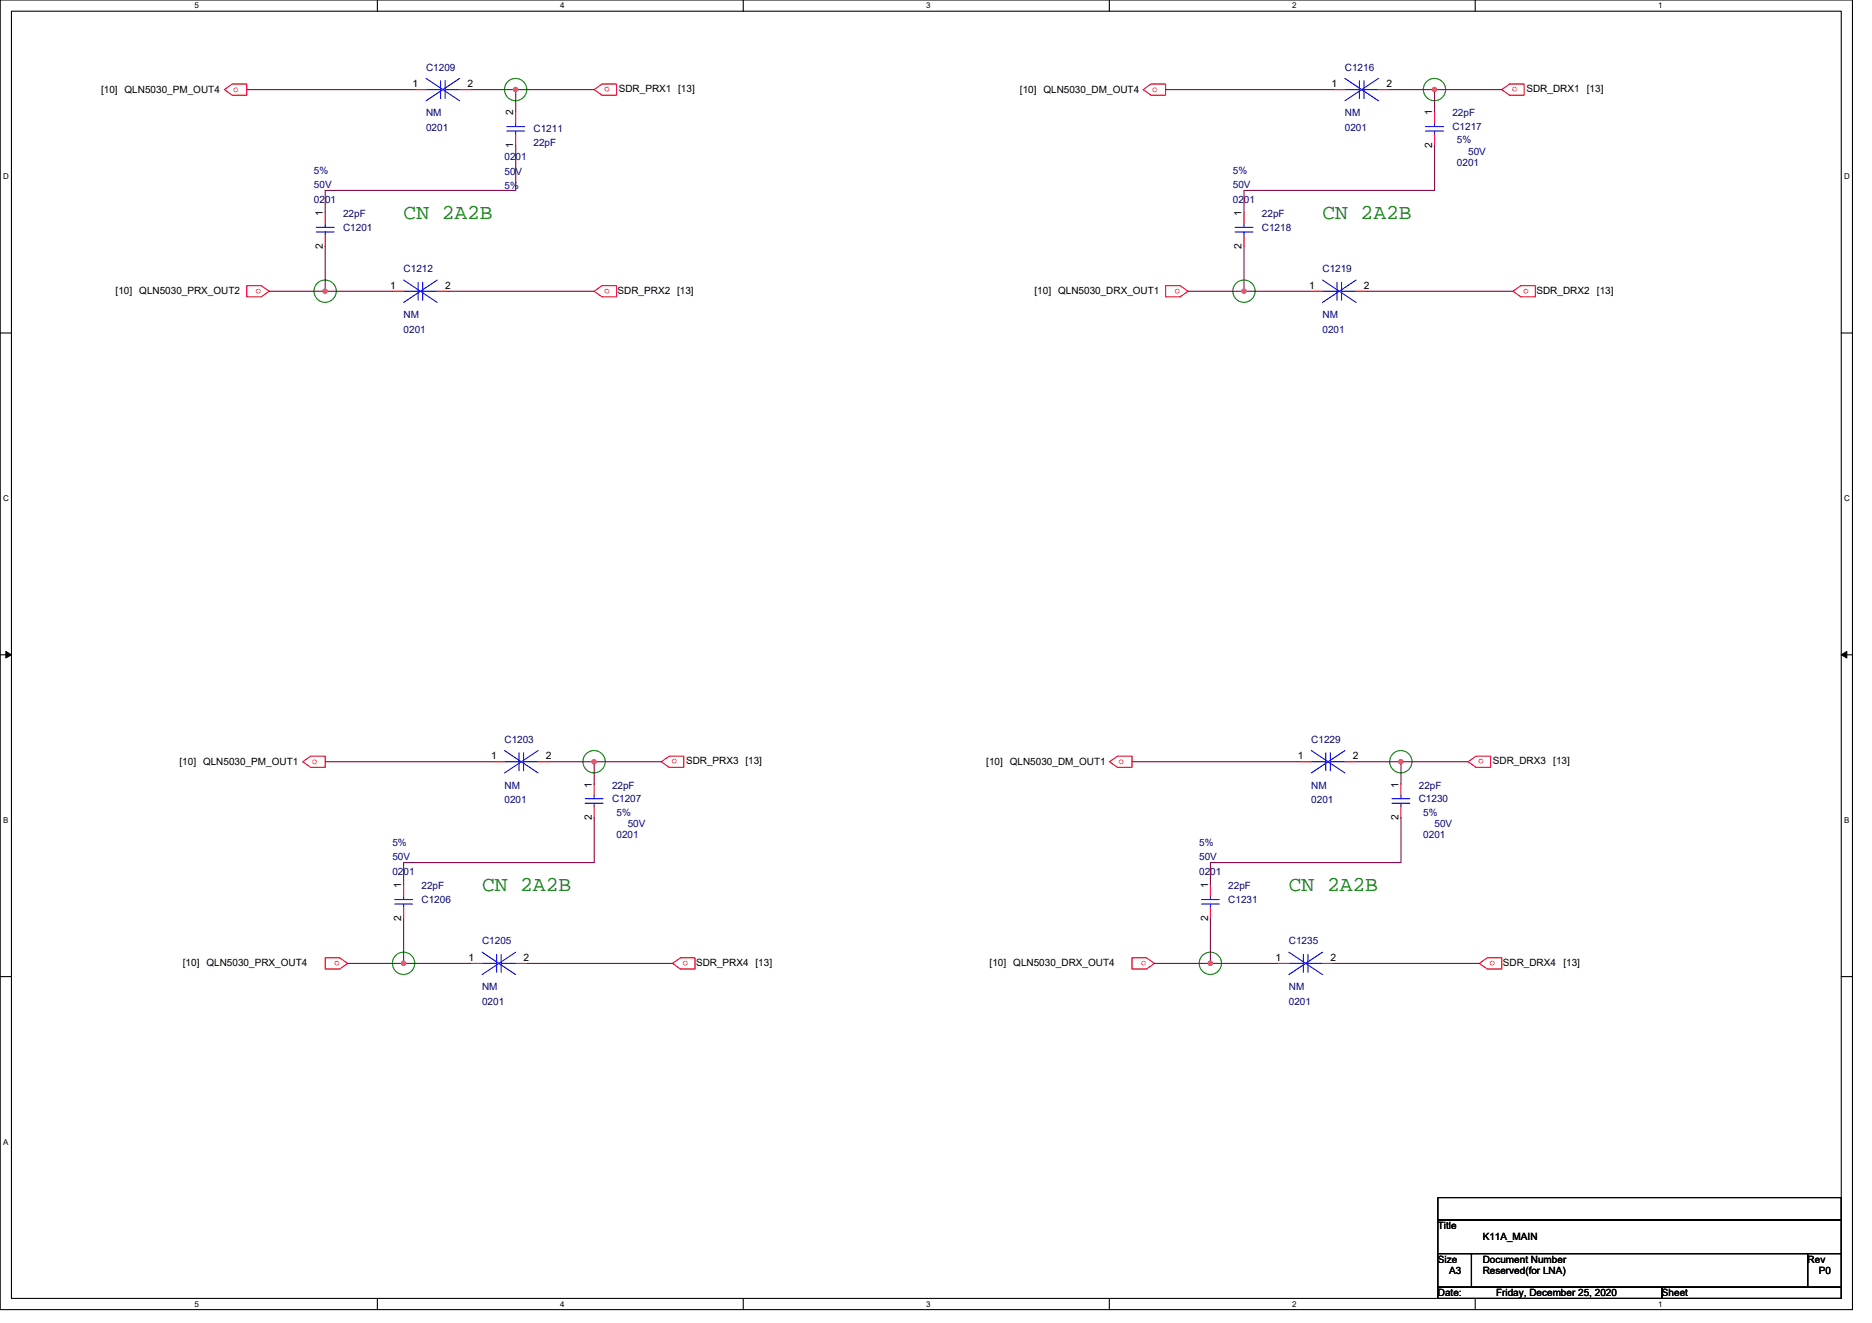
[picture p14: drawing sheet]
<svg xmlns="http://www.w3.org/2000/svg" width="297mm" height="210mm" viewBox="0 0 297 210" stroke-linecap="round" stroke-linejoin="round" font-family="sans-serif">
<defs><g id="words">
<g font-size="3.4" fill="#008000">
<text x="64" y="34.7">CN 2A2B</text>
<text x="209.8" y="34.7">CN 2A2B</text>
<text x="76.5" y="141.4">CN 2A2B</text>
<text x="204.5" y="141.4">CN 2A2B</text>
</g>
<g font-size="1.6" fill="#000080">
<text x="67.6" y="11.2">C1209</text>
<text x="213.4" y="11.2">C1216</text>
<text x="67.6" y="18.5">NM</text>
<text x="67.6" y="20.8">0201</text>
<text x="84.7" y="21">C1211</text>
<text x="84.7" y="23.1">22pF</text>
<text x="213.4" y="18.5">NM</text>
<text x="213.4" y="20.8">0201</text>
<text x="230.5" y="20.6">C1217</text>
<text x="230.5" y="18.5">22pF</text>
<text x="231.2" y="22.8">5%</text>
<text x="49.8" y="29.9">50V</text>
<text x="49.8" y="27.6">5%</text>
<text x="80" y="25.4">0201</text>
<text x="80" y="27.7">50V</text>
<text x="195.6" y="29.9">50V</text>
<text x="195.6" y="27.6">5%</text>
<text x="231.2" y="26.3">0201</text>
<text x="233" y="24.5">50V</text>
<text x="49.8" y="32.2">0201</text>
<text x="54.4" y="34.5">22pF</text>
<text x="80" y="30">5%</text>
<text x="195.6" y="32.2">0201</text>
<text x="200.2" y="34.5">22pF</text>
<text x="54.4" y="36.6">C1201</text>
<text x="200.2" y="36.6">C1218</text>
<text x="64" y="43.2">C1212</text>
<text x="209.8" y="43.2">C1219</text>
<text x="64" y="50.5">NM</text>
<text x="64" y="52.8">0201</text>
<text x="209.8" y="50.5">NM</text>
<text x="209.8" y="52.8">0201</text>
<text x="80" y="117.9">C1203</text>
<text x="208.1" y="117.9">C1229</text>
<text x="80" y="125.2">NM</text>
<text x="97.1" y="125.2">22pF</text>
<text x="208.1" y="125.2">NM</text>
<text x="225.1" y="125.2">22pF</text>
<text x="80" y="127.5">0201</text>
<text x="97.1" y="127.3">C1207</text>
<text x="97.8" y="129.4">5%</text>
<text x="99.6" y="131.2">50V</text>
<text x="208.1" y="127.5">0201</text>
<text x="225.1" y="127.3">C1230</text>
<text x="225.8" y="129.4">5%</text>
<text x="227.6" y="131.2">50V</text>
<text x="62.3" y="136.5">50V</text>
<text x="62.3" y="134.2">5%</text>
<text x="97.8" y="133">0201</text>
<text x="190.3" y="136.5">50V</text>
<text x="190.3" y="134.2">5%</text>
<text x="225.8" y="133">0201</text>
<text x="62.3" y="138.9">0201</text>
<text x="66.9" y="143.3">C1206</text>
<text x="66.9" y="141.2">22pF</text>
<text x="190.3" y="138.9">0201</text>
<text x="194.9" y="143.3">C1231</text>
<text x="194.9" y="141.2">22pF</text>
<text x="76.5" y="149.9">C1205</text>
<text x="204.5" y="149.9">C1235</text>
<text x="76.5" y="157.2">NM</text>
<text x="76.5" y="159.5">0201</text>
<text x="204.5" y="157.2">NM</text>
<text x="204.5" y="159.5">0201</text>
</g>
<g font-size="1.6">
<text x="16" y="14.8">[10] QLN5030_PM_OUT4</text>
<text x="65.5" y="13.8">1</text>
<text x="74.2" y="13.8">2</text>
<text x="98.2" y="14.6">SDR_PRX1 [13]</text>
<text x="161.8" y="14.8">[10] QLN5030_DM_OUT4</text>
<text x="211.3" y="13.8">1</text>
<text x="220" y="13.8">2</text>
<text x="242.2" y="14.6">SDR_DRX1</text>
<text x="251.8" y="14.6">[13]</text>
<text x="81.4" y="23.5" transform="rotate(-90 81.4 23.5)">1</text>
<text x="81.4" y="18.3" transform="rotate(-90 81.4 18.3)">2</text>
<text x="227.2" y="23.5" transform="rotate(-90 227.2 23.5)">2</text>
<text x="227.2" y="18.3" transform="rotate(-90 227.2 18.3)">1</text>
<text x="51.2" y="34.3" transform="rotate(-90 51.2 34.3)">1</text>
<text x="197" y="34.3" transform="rotate(-90 197 34.3)">1</text>
<text x="51.2" y="39.5" transform="rotate(-90 51.2 39.5)">2</text>
<text x="197" y="39.5" transform="rotate(-90 197 39.5)">2</text>
<text x="18.3" y="46.6">[10] QLN5030_PRX_OUT2</text>
<text x="61.9" y="45.8">1</text>
<text x="70.6" y="45.8">2</text>
<text x="98" y="46.6">SDR_PRX2 [13]</text>
<text x="164.1" y="46.6">[10] QLN5030_DRX_OUT1</text>
<text x="207.7" y="45.8">1</text>
<text x="216.4" y="45.8">2</text>
<text x="243.8" y="46.6">SDR_DRX2</text>
<text x="253.4" y="46.6">[13]</text>
<text x="28.5" y="121.4">[10] QLN5030_PM_OUT1</text>
<text x="77.9" y="120.5">1</text>
<text x="86.6" y="120.5">2</text>
<text x="93.9" y="125" transform="rotate(-90 93.9 125)">1</text>
<text x="108.9" y="121.3">SDR_PRX3 [13]</text>
<text x="156.5" y="121.4">[10] QLN5030_DM_OUT1</text>
<text x="205.9" y="120.5">1</text>
<text x="214.6" y="120.5">2</text>
<text x="221.9" y="125" transform="rotate(-90 221.9 125)">1</text>
<text x="236.9" y="121.3">SDR_DRX3</text>
<text x="246.5" y="121.3">[13]</text>
<text x="93.9" y="130.2" transform="rotate(-90 93.9 130.2)">2</text>
<text x="221.9" y="130.2" transform="rotate(-90 221.9 130.2)">2</text>
<text x="63.7" y="141" transform="rotate(-90 63.7 141)">1</text>
<text x="191.7" y="141" transform="rotate(-90 191.7 141)">1</text>
<text x="63.7" y="146.2" transform="rotate(-90 63.7 146.2)">2</text>
<text x="191.7" y="146.2" transform="rotate(-90 191.7 146.2)">2</text>
<text x="29" y="153.3">[10] QLN5030_PRX_OUT4</text>
<text x="74.4" y="152.5">1</text>
<text x="83.1" y="152.5">2</text>
<text x="110.4" y="153.3">SDR_PRX4 [13]</text>
<text x="157" y="153.3">[10] QLN5030_DRX_OUT4</text>
<text x="202.4" y="152.5">1</text>
<text x="211.1" y="152.5">2</text>
<text x="238.5" y="153.3">SDR_DRX4</text>
<text x="248.1" y="153.3">[13]</text>
<text x="228.2" y="195.1">Title</text>
<text x="235.3" y="196.8">K11A_MAIN</text>
<text x="228.2" y="200.4">Size</text>
<text x="229.9" y="202.2">A3</text>
<text x="235.3" y="200.4">Document Number</text>
<text x="235.3" y="202.2">Reserved(for LNA)</text>
<text x="286.8" y="200.4">Rev</text>
<text x="288.6" y="202.2">P0</text>
<text x="228.2" y="205.7">Date:</text>
<text x="237.4" y="205.7">Friday, December 25, 2020</text>
<text x="263.7" y="205.7">Sheet</text>
</g>
<g font-size="1.6" fill="#f00">
<text x="37" y="14.6">o</text>
<text x="96.8" y="13.8" transform="rotate(180 96.8 13.8)">o</text>
<text x="182.8" y="14.6">o</text>
<text x="240.8" y="13.8" transform="rotate(180 240.8 13.8)">o</text>
<text x="41.5" y="45.8" transform="rotate(180 41.5 45.8)">o</text>
<text x="96.8" y="45.8" transform="rotate(180 96.8 45.8)">o</text>
<text x="187.3" y="45.8" transform="rotate(180 187.3 45.8)">o</text>
<text x="242.6" y="45.8" transform="rotate(180 242.6 45.8)">o</text>
<text x="49.5" y="121.3">o</text>
<text x="107.4" y="120.5" transform="rotate(180 107.4 120.5)">o</text>
<text x="177.5" y="121.3">o</text>
<text x="235.5" y="120.5" transform="rotate(180 235.5 120.5)">o</text>
<text x="53.9" y="152.5" transform="rotate(180 53.9 152.5)">o</text>
<text x="109.2" y="152.5" transform="rotate(180 109.2 152.5)">o</text>
<text x="181.9" y="152.5" transform="rotate(180 181.9 152.5)">o</text>
<text x="237.2" y="152.5" transform="rotate(180 237.2 152.5)">o</text>
</g>
<g font-size="1.3">
<text x="30.8" y="1.3">5</text>
<text x="88.9" y="1.3">4</text>
<text x="147" y="1.3">3</text>
<text x="205" y="1.3">2</text>
<text x="263.1" y="1.3">1</text>
<text x=".5" y="28.4">D</text>
<text x="292.6" y="28.4">D</text>
<text x=".5" y="79.5">C</text>
<text x="292.6" y="79.5">C</text>
<text x=".5" y="130.6">B</text>
<text x="292.6" y="130.6">B</text>
<text x=".5" y="181.7">A</text>
<text x="30.8" y="207.4">5</text>
<text x="88.9" y="207.4">4</text>
<text x="147" y="207.4">3</text>
<text x="205" y="207.4">2</text>
<text x="263.1" y="207.4">1</text>
</g>
</g></defs>
<path d="M0 0h293.9v207.9h-293.9zM1.8 1.8h290.4v204.3h-290.4z" fill="none" stroke="#000" stroke-width=".17"/>
<g fill="#fff">
<path d="M30.8 .2h.7v1.4h-.7z"/>
<path d="M30.8 206.3h.7v1.4h-.7z"/>
</g>
<path d="M59.9 0v1.8M59.9 206.1v1.8" fill="none" stroke="#000" stroke-width=".17"/>
<g fill="#fff">
<path d="M88.9 .2h.7v1.4h-.7z"/>
<path d="M88.9 206.3h.7v1.4h-.7z"/>
</g>
<path d="M117.9 0v1.8M117.9 206.1v1.8" fill="none" stroke="#000" stroke-width=".17"/>
<g fill="#fff">
<path d="M147 .2h.7v1.4h-.7z"/>
<path d="M147 206.3h.7v1.4h-.7z"/>
</g>
<path d="M176 0v1.8M176 206.1v1.8" fill="none" stroke="#000" stroke-width=".17"/>
<g fill="#fff">
<path d="M205 .2h.7v1.4h-.7z"/>
<path d="M205 206.3h.7v1.4h-.7z"/>
</g>
<path d="M234.1 0v1.8M234.1 206.1v1.8" fill="none" stroke="#000" stroke-width=".17"/>
<g fill="#fff">
<path d="M263.1 .2h.7v1.4h-.7z"/>
<path d="M263.1 206.3h.7v1.4h-.7z"/>
<path d="M.5 27.3h.9v1.4h-.9z"/>
<path d="M292.6 27.3h.9v1.4h-.9z"/>
<path d="M.5 78.4h.9v1.4h-.9z"/>
<path d="M292.6 78.4h.9v1.4h-.9z"/>
</g>
<path d="M0 52.9h1.8M292.2 52.9h1.7" fill="none" stroke="#000" stroke-width=".17"/>
<g fill="#fff">
<path d="M.5 129.5h.8v1.4h-.8z"/>
<path d="M292.6 129.5h.9v1.4h-.9z"/>
</g>
<path d="M0 103.9h1.8M292.2 103.9h1.7" fill="none" stroke="#000" stroke-width=".17"/>
<path d="M.9 103.4l.9 .5-.9 .5zM292.2 103.9l.8-.5v1z" fill="#000" stroke="#000" stroke-width=".16"/>
<path d="M.5 180.5h.8v1.4h-.8z" fill="#fff"/>
<path d="M0 155h1.8M292.2 155h1.7M228.2 190.1h64v3.5h-64zM228.2 193.6h64v5.4h-64zM228.2 199h5.3v5.3h-5.3zM233.5 199h53.3v5.3h-53.3zM286.8 199h5.4v5.3h-5.4zM228.2 204.3h35.5v1.8h-35.5zM263.7 204.3h28.5v1.8h-28.5z" fill="none" stroke="#000" stroke-width=".17"/>
<g fill="none" stroke="#008000" stroke-width=".17">
<circle cx="81.8" cy="14.2" r="1.77"/>
<circle cx="227.6" cy="14.2" r="1.77"/>
<circle cx="51.6" cy="46.2" r="1.77"/>
<circle cx="197.4" cy="46.2" r="1.77"/>
<circle cx="94.3" cy="120.9" r="1.77"/>
<circle cx="222.3" cy="120.9" r="1.77"/>
<circle cx="64" cy="152.9" r="1.77"/>
<circle cx="192.1" cy="152.9" r="1.77"/>
</g>
<g fill="none" stroke="#f00" stroke-width=".17">
<path d="M35.6 14.2l1.2-.9h2.4v1.8h-2.4zM65.8 14.2h1.8M72.9 14.2h1.8M81.8 17.8v1.8M94.3 14.2l1.2-.9h2.3v1.8h-2.3zM181.4 14.2l1.2-.9h2.4v1.8h-2.4zM211.6 14.2h1.8M218.7 14.2h1.8M227.6 17.8v1.8M238.3 14.2l1.2-.9h2.3v1.8h-2.3zM51.6 33.8v1.8M51.6 37.3v1.8"/>
<path d="M81.8 21.3v1.8M197.4 33.8v1.8M197.4 37.3v1.8M227.6 21.3v1.8M39.2 45.3h2.3l1.2 .9-1.2 .9h-2.3zM62.3 46.2h1.7M69.4 46.2h1.8M94.3 46.2l1.2-.9h2.3v1.8h-2.3zM185 45.3h2.3l1.2 .9-1.2 .9h-2.3zM208.1 46.2h1.7M215.2 46.2h1.8M240.1 46.2l1.2-.9h2.3v1.8h-2.3z"/>
<path d="M48 120.9l1.3-.9h2.3v1.8h-2.3zM78.3 120.9h1.7M85.4 120.9h1.8M94.3 124.5v1.7M94.3 128v1.8M104.9 120.9l1.3-.9h2.3v1.8h-2.3zM176.1 120.9l1.2-.9h2.3v1.8h-2.3zM206.3 120.9h1.8M213.4 120.9h1.8M222.3 124.5v1.7M222.3 128v1.8M233 120.9l1.2-.9h2.3v1.8h-2.3z"/>
<path d="M51.6 152h2.3l1.3 .9-1.3 .9h-2.3zM64 140.5v1.7M64 144v1.8M74.7 152.9h1.8M81.8 152.9h1.8M106.7 152.9l1.3-.9h2.3v1.8h-2.3zM179.6 152h2.3l1.3 .9-1.3 .9h-2.3zM192.1 140.5v1.7M192.1 144v1.8M202.7 152.9h1.8M209.8 152.9h1.8M234.7 152.9l1.3-.9h2.3v1.8h-2.3z"/>
</g>
<g fill="none" stroke="#00f" stroke-width=".17">
<path d="M67.6 12.4l5.3 3.6M67.6 14.2h2.3M69.9 12.8v2.8M70.6 12.8v2.8M70.6 14.2h2.3M72.9 12.4l-5.3 3.6M81.8 19.6v.5M213.4 14.2h2.3M213.4 12.4l5.3 3.6M215.7 12.8v2.8M216.4 12.8v2.8M216.4 14.2h2.3"/>
<path d="M218.7 12.4l-5.3 3.6M227.6 19.6v.5M50.2 36.1h2.8M50.2 36.8h2.8M51.6 35.6v.5M51.6 36.8v.5M80.4 20.8h2.8M80.4 20.1h2.8M81.8 20.8v.5M196 36.1h2.8M196 36.8h2.8M197.4 35.6v.5"/>
<path d="M197.4 36.8v.5M226.2 20.1h2.8M226.2 20.8h2.8M227.6 20.8v.5M64 44.4l5.4 3.6M64 46.2h2.4M66.4 44.8v2.8M67.1 44.8v2.8M67.1 46.2h2.3M69.4 44.5l-5.4 3.5M209.8 46.2h2.3M209.8 44.4l5.4 3.6"/>
<path d="M212.1 44.8v2.8M212.9 44.8v2.8M212.9 46.2h2.3M215.2 44.5l-5.4 3.5M80 119.1l5.4 3.6M82.4 119.5v2.8M83.1 119.5v2.8M85.4 119.1l-5.4 3.6M208.1 119.1l5.3 3.6M210.4 119.5v2.8M211.1 119.5v2.8M213.4 119.1l-5.3 3.6"/>
<path d="M80 120.9h2.4M83.1 120.9h2.3M92.9 126.8h2.8M92.9 127.5h2.8M94.3 126.2v.6M94.3 127.5v.5M208.1 120.9h2.3M211.1 120.9h2.3M220.9 126.8h2.8M220.9 127.5h2.8M222.3 126.2v.6M222.3 127.5v.5"/>
<path d="M62.6 142.8h2.9M62.6 143.5h2.9M64 142.2v.6M64 143.5v.5M76.5 151.1l5.3 3.6M76.5 152.9h2.3M78.8 151.5v2.8M79.5 151.5v2.8M79.5 152.9h2.3M81.8 151.1l-5.3 3.6M190.6 142.8h2.9M190.6 143.5h2.9"/>
<path d="M192.1 142.2v.6M192.1 143.5v.5M204.5 152.9h2.3M204.5 151.1l5.3 3.6M206.8 151.5v2.8M207.5 151.5v2.8M207.5 152.9h2.3M209.8 151.1l-5.3 3.6"/>
</g>
<g fill="none" stroke="#800040" stroke-width=".17">
<path d="M39.2 14.2h26.6M74.7 14.2h7.1M81.8 14.2h12.5M81.8 14.2v3.6M185 14.2h26.6M220.5 14.2h7.1M227.6 14.2h10.7M227.6 14.2v3.6M51.6 39.1v7.1M81.8 23.1v7.1h-30.2v3.6M197.4 39.1v7.1M227.6 23.1v7.1h-30.2v3.6"/>
<path d="M42.7 46.2h8.9M51.6 46.2h10.7M71.2 46.2h23.1M188.5 46.2h8.9M197.4 46.2h10.7M217 46.2h23.1M51.6 120.9h26.7M87.2 120.9h7.1M94.3 120.9v3.6M94.3 129.8v7.1h-30.3v3.6M94.3 120.9h10.6M179.6 120.9h26.7"/>
<path d="M215.2 120.9h7.1M222.3 120.9h10.7M222.3 120.9v3.6M222.3 129.8v7.1h-30.2v3.6M55.2 152.9h8.8M64 145.8v7.1M64 152.9h10.7M83.6 152.9h23.1M183.2 152.9h8.9M192.1 145.8v7.1M192.1 152.9h10.6M211.6 152.9h23.1"/>
</g>
<g fill="#f0f" stroke="#f0f" stroke-width=".17">
<circle cx="51.6" cy="46.2" r=".35"/>
<circle cx="81.8" cy="14.2" r=".35"/>
<circle cx="227.6" cy="14.2" r=".35"/>
<circle cx="197.4" cy="46.2" r=".35"/>
<circle cx="94.3" cy="120.9" r=".35"/>
<circle cx="64" cy="152.9" r=".35"/>
<circle cx="222.3" cy="120.9" r=".35"/>
<circle cx="192.1" cy="152.9" r=".35"/>
</g>
<use href="#words"/>
</svg>
